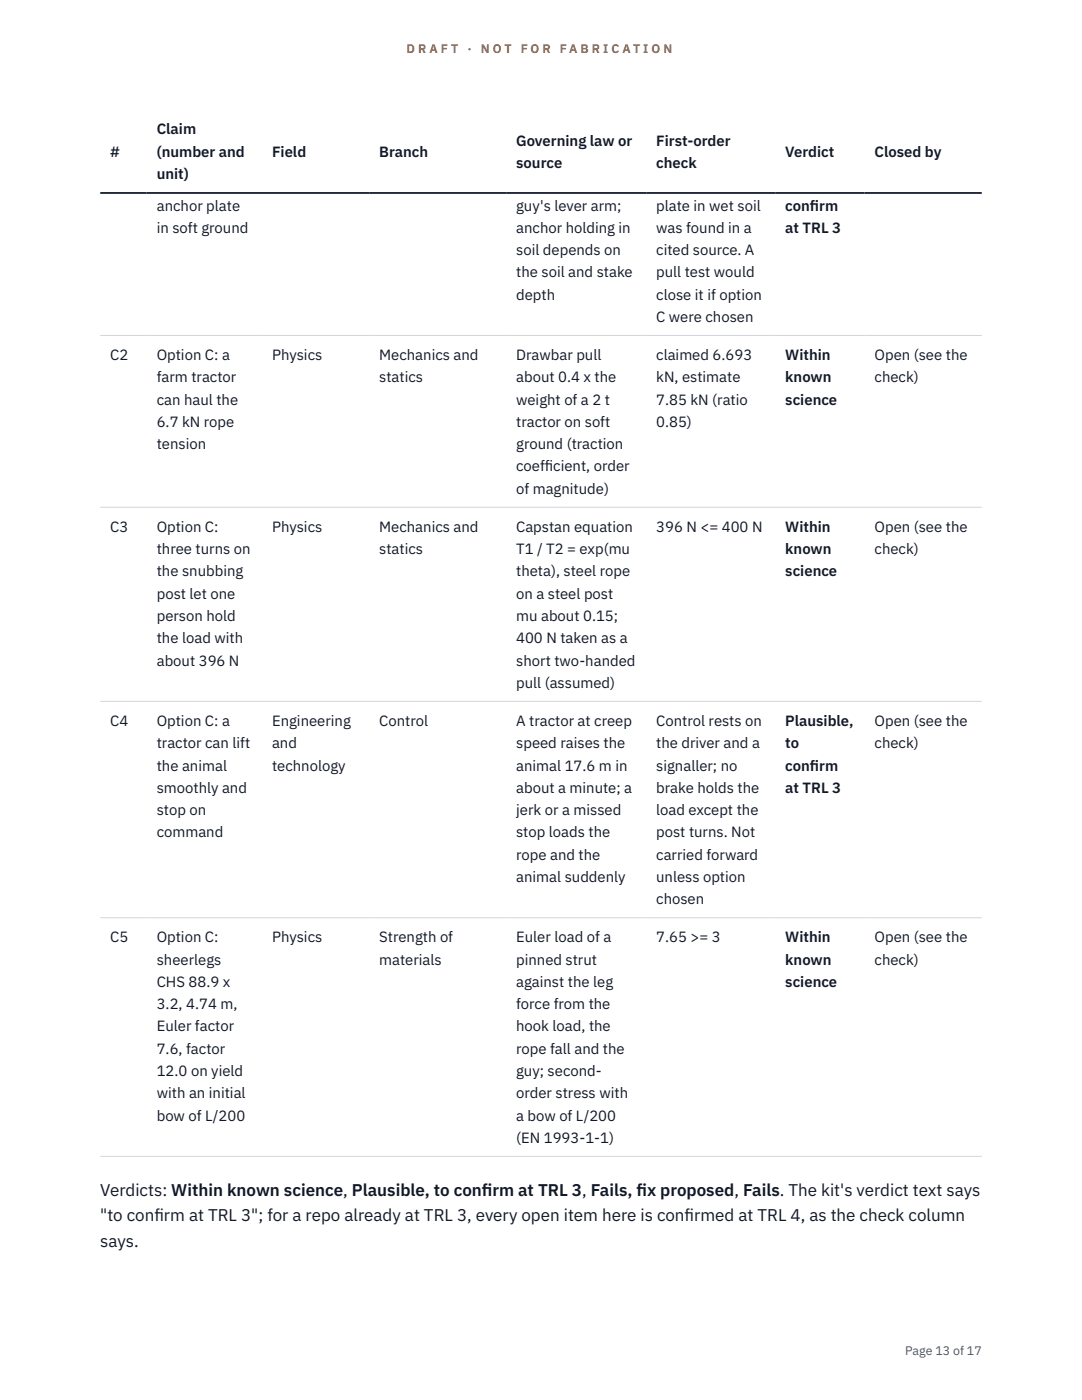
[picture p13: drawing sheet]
<svg xmlns="http://www.w3.org/2000/svg" width="216mm" height="279mm" viewBox="0 0 216 279" stroke-linecap="round" stroke-linejoin="round" font-family="sans-serif">
<defs><g id="words">
<g font-size="3.4" fill="#111827">
<text x="20" y="238.7">Verdicts: Within known science, Plausible, to conf</text>
<text x="96.2" y="238.7">irm at TRL 3, Fails, f</text>
<text x="127" y="238.7">ix proposed, Fails. The kit's verdict text says</text>
<text x="20" y="243.8">&quot;to conf</text>
<text x="30.8" y="243.8">irm at TRL 3&quot;; for a repo already at TRL 3, every open item here is conf</text>
<text x="136.6" y="243.8">irmed at TRL 4, as the check column</text>
<text x="20" y="248.8">says.</text>
</g>
<g font-size="3" fill="#111827">
<text x="31.3" y="26.8">Claim</text>
<text x="103" y="29.1">Governing law or</text>
<text x="130.9" y="29.1">First-order</text>
<text x="22" y="31.3">#</text>
<text x="31.3" y="31.3">(number and</text>
<text x="31.3" y="35.7">unit)</text>
<text x="54.3" y="31.3">Field</text>
<text x="75.7" y="31.3">Branch</text>
<text x="103" y="33.5">source</text>
<text x="130.9" y="33.5">check</text>
<text x="156.7" y="31.3">Verdict</text>
<text x="174.5" y="31.3">Closed by</text>
<text x="31.3" y="42">anchor plate</text>
<text x="31.3" y="46.5">in soft ground</text>
<text x="103" y="42">guy's lever arm;</text>
<text x="103" y="46.5">anchor holding in</text>
<text x="130.9" y="42">plate in wet soil</text>
<text x="130.9" y="46.5">was found in a</text>
<text x="156.7" y="42">conf</text>
<text x="156.7" y="46.5">at TRL 3</text>
<text x="161.6" y="42">irm</text>
<text x="103" y="50.9">soil depends on</text>
<text x="130.9" y="50.9">cited source. A</text>
<text x="103" y="55.4">the soil and stake</text>
<text x="103" y="59.8">depth</text>
<text x="130.9" y="55.4">pull test would</text>
<text x="130.9" y="59.8">close it if option</text>
<text x="130.9" y="64.2">C were chosen</text>
<text x="22" y="71.9">C2</text>
<text x="31.3" y="71.9">Option C: a</text>
<text x="54.3" y="71.9">Physics</text>
<text x="75.7" y="71.9">Mechanics and</text>
<text x="103" y="71.9">Drawbar pull</text>
<text x="130.9" y="71.9">claimed 6.693</text>
<text x="156.7" y="71.9">Within</text>
<text x="174.5" y="71.9">Open (see the</text>
<text x="31.3" y="76.3">farm tractor</text>
<text x="75.7" y="76.3">statics</text>
<text x="103" y="76.3">about 0.4 x the</text>
<text x="130.9" y="76.3">kN, estimate</text>
<text x="156.7" y="76.3">known</text>
<text x="174.5" y="76.3">check)</text>
<text x="31.3" y="80.8">can haul the</text>
<text x="103" y="80.8">weight of a 2 t</text>
<text x="130.9" y="80.8">7.85 kN (ratio</text>
<text x="156.7" y="80.8">science</text>
<text x="31.3" y="85.2">6.7 kN rope</text>
<text x="31.3" y="89.6">tension</text>
<text x="103" y="85.2">tractor on soft</text>
<text x="103" y="89.6">ground (traction</text>
<text x="130.9" y="85.2">0.85)</text>
<text x="103" y="94.1">coeff</text>
<text x="108.7" y="94.1">icient, order</text>
<text x="103" y="98.5">of magnitude)</text>
<text x="22" y="106.2">C3</text>
<text x="31.3" y="106.2">Option C:</text>
<text x="54.3" y="106.2">Physics</text>
<text x="75.7" y="106.2">Mechanics and</text>
<text x="103" y="106.2">Capstan equation</text>
<text x="130.9" y="106.2">396 N &lt;= 400 N</text>
<text x="156.7" y="106.2">Within</text>
<text x="174.5" y="106.2">Open (see the</text>
<text x="31.3" y="110.6">three turns on</text>
<text x="75.7" y="110.6">statics</text>
<text x="103" y="110.6">T1 / T2 = exp(mu</text>
<text x="156.7" y="110.6">known</text>
<text x="174.5" y="110.6">check)</text>
<text x="31.3" y="115">the snubbing</text>
<text x="31.3" y="119.5">post let one</text>
<text x="103" y="115">theta), steel rope</text>
<text x="103" y="119.5">on a steel post</text>
<text x="156.7" y="115">science</text>
<text x="31.3" y="123.9">person hold</text>
<text x="103" y="123.9">mu about 0.15;</text>
<text x="31.3" y="128.4">the load with</text>
<text x="103" y="128.4">400 N taken as a</text>
<text x="31.3" y="132.8">about 396 N</text>
<text x="103" y="132.8">short two-handed</text>
<text x="103" y="137.3">pull (assumed)</text>
<text x="22" y="144.9">C4</text>
<text x="31.3" y="144.9">Option C: a</text>
<text x="31.3" y="149.3">tractor can lift</text>
<text x="54.3" y="144.9">Engineering</text>
<text x="54.3" y="149.3">and</text>
<text x="75.7" y="144.9">Control</text>
<text x="103" y="144.9">A tractor at creep</text>
<text x="103" y="149.3">speed raises the</text>
<text x="130.9" y="144.9">Control rests on</text>
<text x="130.9" y="149.3">the driver and a</text>
<text x="156.7" y="144.9">Plausible,</text>
<text x="156.7" y="149.3">to</text>
<text x="174.5" y="144.9">Open (see the</text>
<text x="174.5" y="149.3">check)</text>
<text x="31.3" y="153.8">the animal</text>
<text x="54.3" y="153.8">technology</text>
<text x="103" y="153.8">animal 17.6 m in</text>
<text x="130.9" y="153.8">signaller; no</text>
<text x="156.7" y="153.8">conf</text>
<text x="161.6" y="153.8">irm</text>
<text x="31.3" y="158.2">smoothly and</text>
<text x="103" y="158.2">about a minute; a</text>
<text x="130.9" y="158.2">brake holds the</text>
<text x="156.7" y="158.2">at TRL 3</text>
<text x="31.3" y="162.7">stop on</text>
<text x="31.3" y="167.1">command</text>
<text x="103" y="162.7">jerk or a missed</text>
<text x="103" y="167.1">stop loads the</text>
<text x="130.9" y="162.7">load except the</text>
<text x="130.9" y="167.1">post turns. Not</text>
<text x="103" y="171.6">rope and the</text>
<text x="130.9" y="171.6">carried forward</text>
<text x="103" y="176">animal suddenly</text>
<text x="130.9" y="176">unless option</text>
<text x="130.9" y="180.5">chosen</text>
<text x="22" y="188.1">C5</text>
<text x="31.3" y="188.1">Option C:</text>
<text x="54.3" y="188.1">Physics</text>
<text x="75.7" y="188.1">Strength of</text>
<text x="103" y="188.1">Euler load of a</text>
<text x="130.9" y="188.1">7.65 &gt;= 3</text>
<text x="156.7" y="188.1">Within</text>
<text x="174.5" y="188.1">Open (see the</text>
<text x="31.3" y="192.5">sheerlegs</text>
<text x="31.3" y="197">CHS 88.9 x</text>
<text x="75.7" y="192.5">materials</text>
<text x="103" y="192.5">pinned strut</text>
<text x="103" y="197">against the leg</text>
<text x="156.7" y="192.5">known</text>
<text x="156.7" y="197">science</text>
<text x="174.5" y="192.5">check)</text>
<text x="31.3" y="201.4">3.2, 4.74 m,</text>
<text x="103" y="201.4">force from the</text>
<text x="31.3" y="205.9">Euler factor</text>
<text x="103" y="205.9">hook load, the</text>
<text x="31.3" y="210.3">7.6, factor</text>
<text x="31.3" y="214.7">12.0 on yield</text>
<text x="103" y="210.3">rope fall and the</text>
<text x="103" y="214.7">guy; second-</text>
<text x="31.3" y="219.2">with an initial</text>
<text x="103" y="219.2">order stress with</text>
<text x="31.3" y="223.6">bow of L/200</text>
<text x="103" y="223.6">a bow of L/200</text>
<text x="103" y="228.1">(EN 1993-1-1)</text>
</g>
<g font-size="2.5" fill="#b45309">
<text x="81.1" y="10.5">D R A F T</text>
<text x="93.3" y="10.5">·</text>
<text x="95.9" y="10.5">N O T</text>
<text x="103.9" y="10.5">F O R</text>
<text x="111.7" y="10.5">F A B R I C A T I O N</text>
</g>
<text font-size="2.5" fill="#4b5563" x="180.6" y="270.3">Page 13 of 17</text>
</g></defs>
<path d="M20 66.9h175.9M20 101.2h175.9M20 140h175.9M20 183.2h175.9M20 230.8h175.9" fill="none" stroke="#d1d5db" stroke-width=".2"/>
<path d="M20 38.5h175.9" fill="none" stroke="#111827" stroke-width=".35"/>
<use href="#words"/>
</svg>
